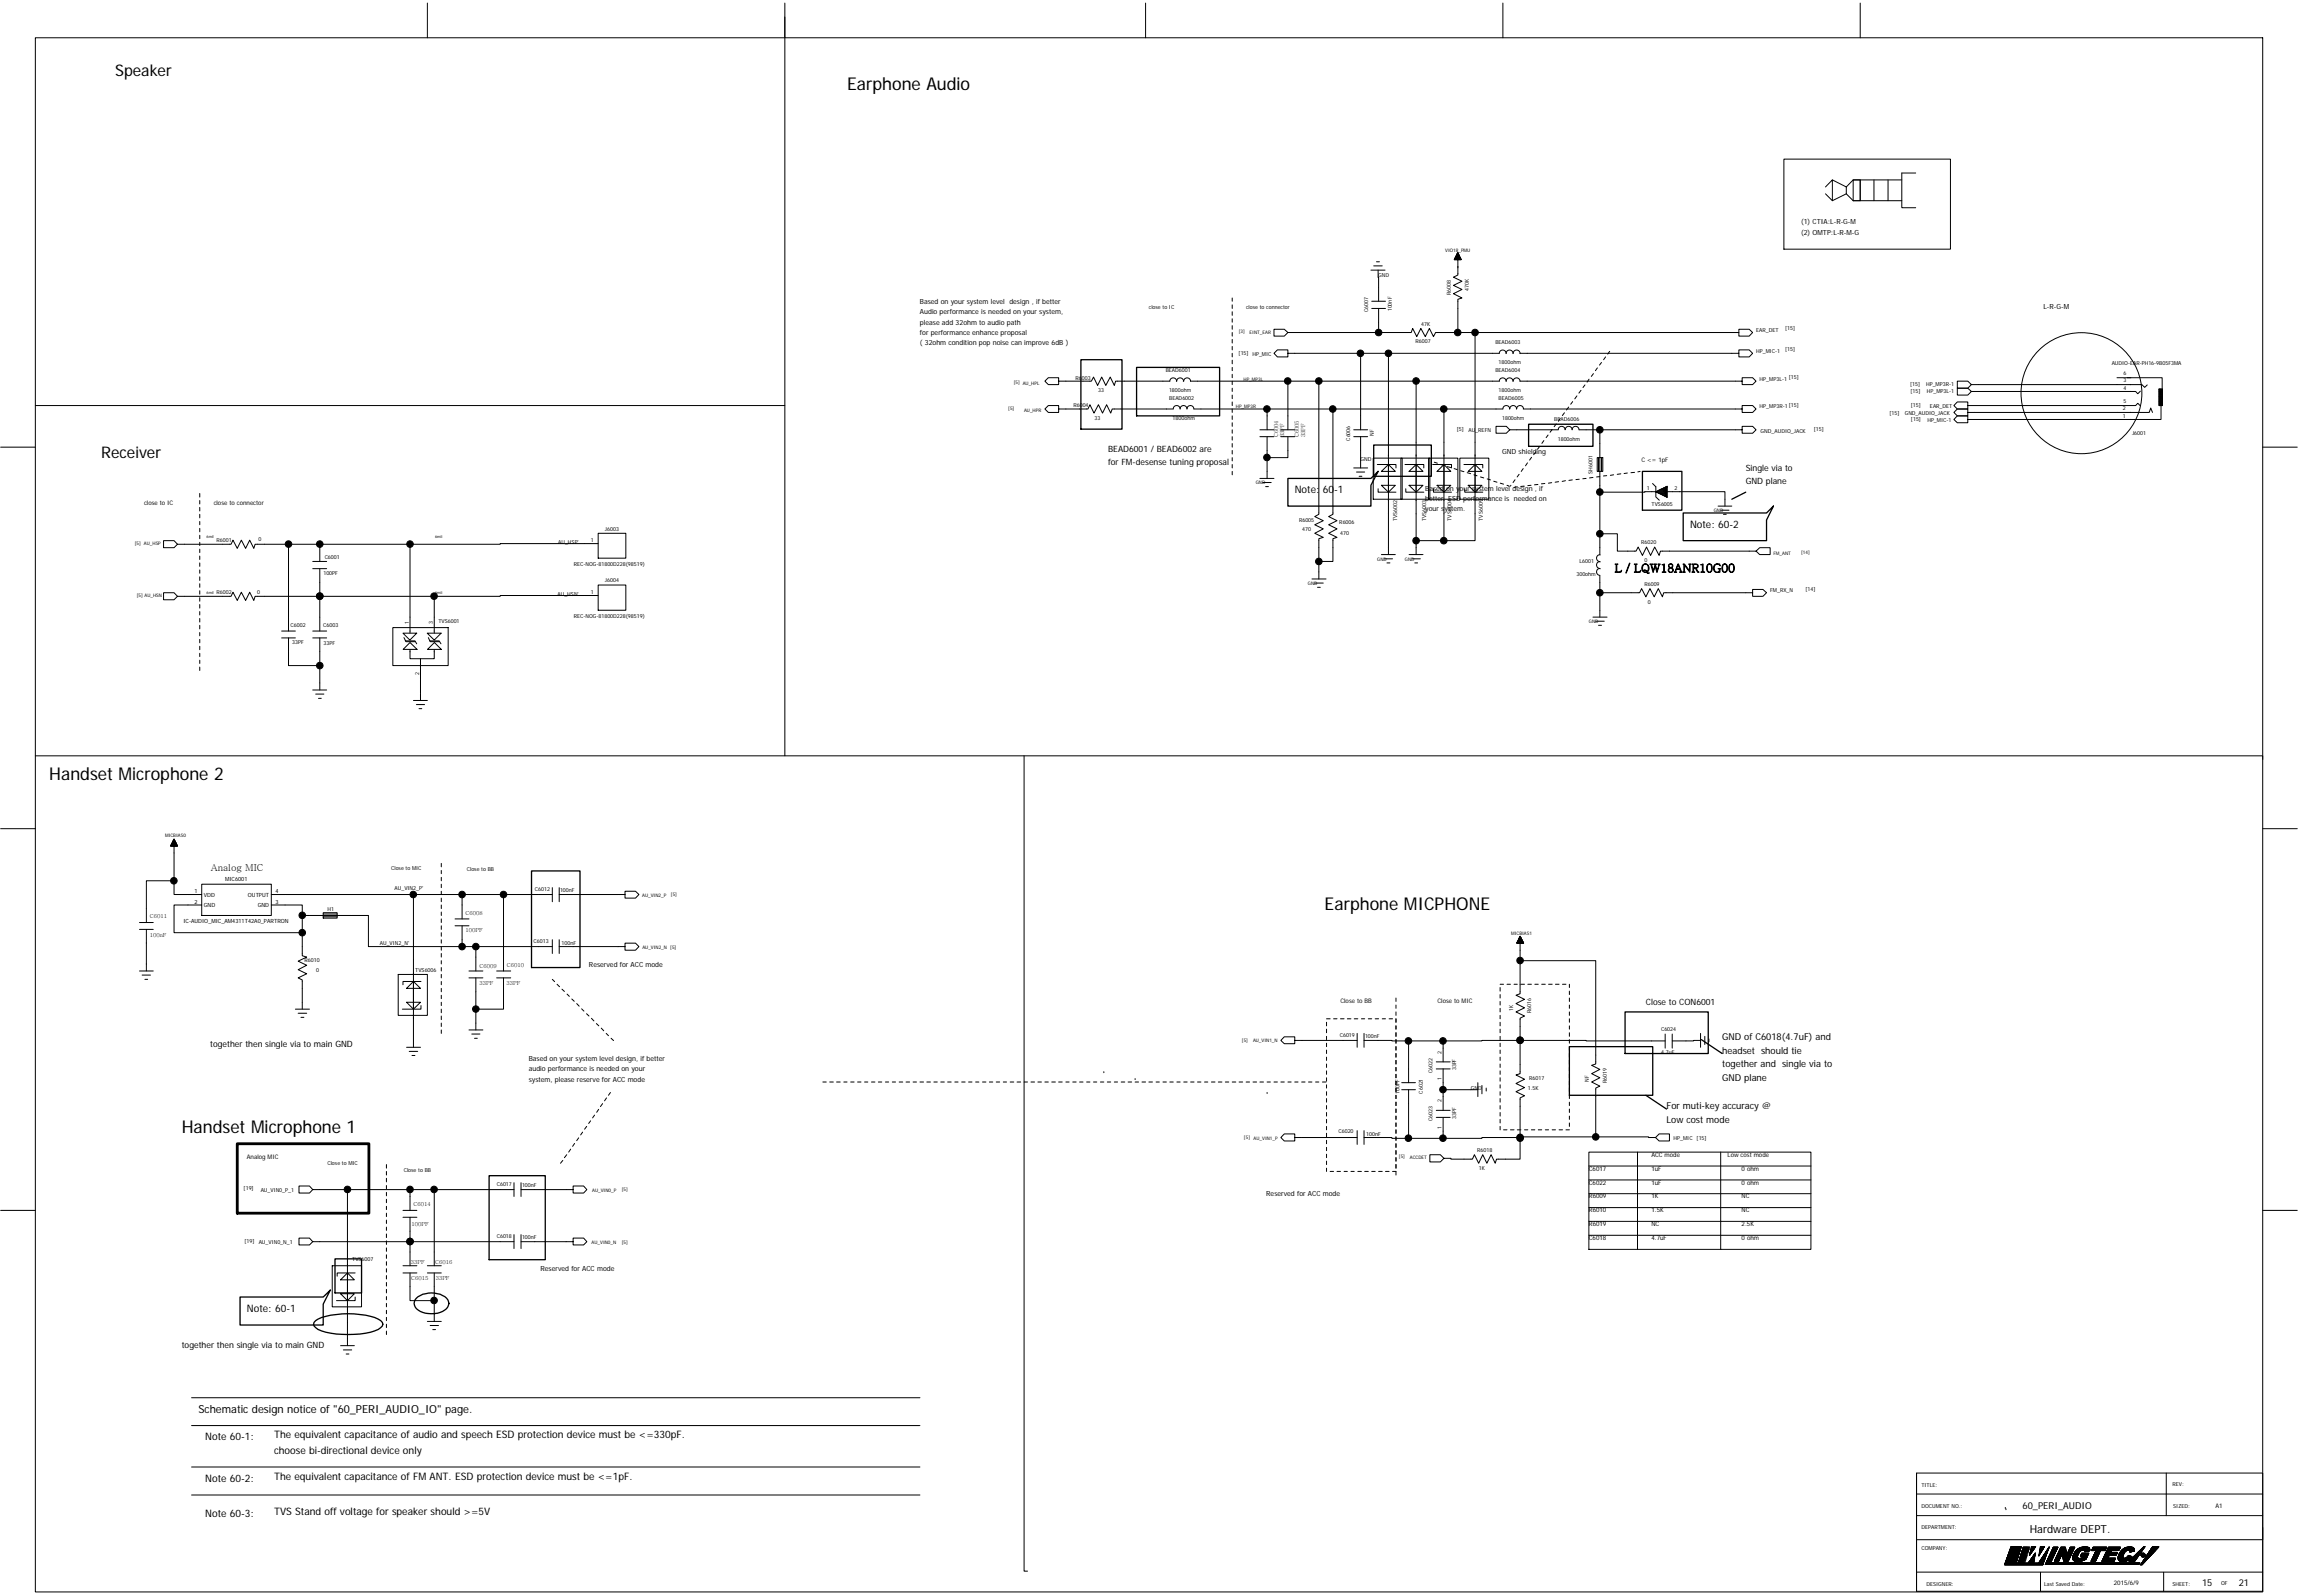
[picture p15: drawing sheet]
<svg xmlns="http://www.w3.org/2000/svg" width="297mm" height="206mm" viewBox="0 0 297 206" stroke-linecap="round" stroke-linejoin="round" font-family="sans-serif">
<defs><g id="words">
<g font-size="2.3">
<text x="109.5" y="11.6">Earphone Audio</text>
<text x="6.4" y="100.8">Handset Microphone 2</text>
<text x="171.2" y="117.6">Earphone MICPHONE</text>
<text x="23.5" y="146.4">Handset Microphone 1</text>
</g>
<g font-size="2.1">
<text x="14.9" y="9.8">Speaker</text>
<text x="13.1" y="59.2">Receiver</text>
</g>
<text font-size="1.5" x="208.7" y="74">L / LQW18ANR10G00</text>
<g font-size="1.4">
<text x="25.7" y="182.7">Schematic design notice of &quot;60_PERI_AUDIO_IO&quot; page.</text>
<text x="262.4" y="198.1">Hardware DEPT.</text>
</g>
<g font-size="1.3">
<text x="167.4" y="63.7">Note: 60-1</text>
<text x="218.5" y="68.2">Note: 60-2</text>
<text x="31.9" y="169.6">Note: 60-1</text>
<text x="35.4" y="185.9">The equivalent capacitance of audio and speech ESD protection device must be &lt;=330pF.</text>
<text x="26.5" y="191.6">Note 60-2:</text>
<text x="26.5" y="186.2">Note 60-1:</text>
<text x="35.4" y="187.9">choose bi-directional device only</text>
<text x="35.4" y="191.3">The equivalent capacitance of FM ANT. ESD protection device must be &lt;=1pF.</text>
<text x="26.5" y="196">Note 60-3:</text>
<text x="35.4" y="195.8">TVS Stand off voltage for speaker should &gt;=5V</text>
</g>
<g font-size="1.2">
<text x="27.2" y="112.6">Analog MIC</text>
<text x="222.6" y="134.4">GND of C6018(4.7uF) and</text>
<text x="222.6" y="136.2">headset should tie</text>
<text x="222.6" y="137.9">together and single via to</text>
<text x="215.4" y="143.4">For muti-key accuracy @</text>
<text x="222.6" y="139.7">GND plane</text>
<text x="215.4" y="145.1">Low cost mode</text>
<text x="261.4" y="195">60_PERI_AUDIO</text>
<text x="284.6" y="205">15</text>
<text x="289.4" y="205.1">21</text>
</g>
<g font-size="1.1">
<text x="143.2" y="58.4">BEAD6001 / BEAD6002 are</text>
<text x="143.2" y="60">for FM-desense tuning proposal</text>
<text x="225.7" y="60.9">Single via to</text>
<text x="225.7" y="62.6">GND plane</text>
<text x="212.7" y="129.9">Close to CON6001</text>
<text x="27.2" y="135.4">together then single via to main GND</text>
<text x="23.5" y="174.3">together then single via to main GND</text>
</g>
<g font-size=".9">
<text x="232.8" y="28.9">(1) CTIA:L-R-G-M</text>
<text x="232.8" y="30.3">(2) OMTP:L-R-M-G</text>
<text x="118.9" y="39.3">Based on your system level design , if better</text>
<text x="118.9" y="40.6">Audio performance is needed on your system,</text>
<text x="118.9" y="42">please add 32ohm to audio path</text>
<text x="264.1" y="39.9">L-R-G-M</text>
<text x="118.9" y="43.3">for performance enhance proposal</text>
<text x="118.9" y="44.6">( 32ohm condition pop noise can improve 6dB )</text>
<text x="194.2" y="58.7">GND shielding</text>
<text x="184.2" y="63.4">Based on your system level design , if</text>
<text x="184.2" y="64.7">better ESD performance is needed on</text>
<text x="184.2" y="66.1">your system.</text>
<text x="76.1" y="125">Reserved for ACC mode</text>
<text x="68.3" y="137.1">Based on your system level design, if better</text>
<text x="68.3" y="138.5">audio performance is needed on your</text>
<text x="68.3" y="139.8">system, please reserve for ACC mode</text>
<text x="163.7" y="154.6">Reserved for ACC mode</text>
<text x="69.9" y="164.3">Reserved for ACC mode</text>
</g>
<g font-size=".8">
<text x="212.2" y="59.8">C &lt;= 1pF</text>
<text x="18.6" y="65.3">close to IC</text>
<text x="27.6" y="65.3">close to connector</text>
<text x="173.3" y="129.6">Close to BB</text>
<text x="185.8" y="129.6">Close to MIC</text>
<text x="31.9" y="149.9">Analog MIC</text>
<text x="213.5" y="149.5">ACC mode</text>
<text x="223.3" y="149.5">Low cost mode</text>
<text x="205.4" y="154.9">R6009</text>
<text x="205.4" y="151.3">C6017</text>
<text x="205.4" y="153.1">C6022</text>
<text x="213.5" y="154.9">1K</text>
<text x="213.5" y="153.1">1uF</text>
<text x="213.5" y="151.3">1uF</text>
<text x="225.1" y="151.3">0 ohm</text>
<text x="225.1" y="153.1">0 ohm</text>
<text x="225.1" y="154.9">NC</text>
<text x="205.4" y="156.7">R6010</text>
<text x="205.4" y="160.3">C6018</text>
<text x="205.4" y="158.5">R6019</text>
<text x="213.5" y="158.5">NC</text>
<text x="213.5" y="156.7">1.5K</text>
<text x="213.5" y="160.3">4.7uF</text>
<text x="225.1" y="160.3">0 ohm</text>
<text x="225.1" y="158.5">2.5K</text>
<text x="225.1" y="156.7">NC</text>
<text x="286.4" y="194.9">A1</text>
<text x="273.2" y="204.9">2015/6/9</text>
</g>
<g font-size=".7">
<text x="178.1" y="35.8">GND</text>
<text x="148.5" y="39.9">close to IC</text>
<text x="161.1" y="39.9">close to connector</text>
<text x="176.9" y="40.4" transform="rotate(-90 176.9 40.4)">C6007</text>
<text x="179.9" y="40.3" transform="rotate(-90 179.9 40.3)">100nF</text>
<text x="187.5" y="38.2" transform="rotate(-90 187.5 38.2)">R6008</text>
<text x="189.9" y="37.6" transform="rotate(-90 189.9 37.6)">470K</text>
<text x="160.1" y="45.9">[15] HP_MIC</text>
<text x="183" y="44.4">R6007</text>
<text x="183.7" y="42.1">47K</text>
<text x="193.3" y="44.5">BEAD6003</text>
<text x="193.7" y="47.1">1800ohm</text>
<text x="227" y="45.6">HP_MIC-1</text>
<text x="227" y="42.9">EAR_DET</text>
<text x="230.8" y="45.4">[15]</text>
<text x="230.8" y="42.7">[15]</text>
<text x="273" y="47.2">AUDIO-EAR-PH16-9B05F3MA</text>
<text x="138.7" y="52.6">R6004</text>
<text x="139" y="49.1">R6003</text>
<text x="142" y="50.7">33</text>
<text x="150.7" y="48.1">BEAD6001</text>
<text x="151.1" y="50.7">1800ohm</text>
<text x="151.1" y="51.7">BEAD6002</text>
<text x="193.3" y="48.1">BEAD6004</text>
<text x="193.7" y="50.7">1800ohm</text>
<text x="193.7" y="51.7">BEAD6005</text>
<text x="227.5" y="49.2">HP_MP3L-1 [15]</text>
<text x="227.5" y="52.8">HP_MP3R-1 [15]</text>
<text x="244.2" y="53.6">[15]</text>
<text x="246.2" y="53.6">GND_AUDIO_JACK</text>
<text x="246.9" y="49.9">[15]</text>
<text x="246.9" y="50.8">[15]</text>
<text x="247" y="52.7">[15]</text>
<text x="249" y="49.9">HP_MP3R-1</text>
<text x="249.1" y="50.8">HP_MP3L-1</text>
<text x="249.5" y="52.7">EAR_DET</text>
<text x="274.4" y="53">2</text>
<text x="274.4" y="54">1</text>
<text x="274.5" y="48.5">6</text>
<text x="274.5" y="49.4">3</text>
<text x="274.5" y="50.3">4</text>
<text x="274.5" y="52.1">5</text>
<text x="141.5" y="54.3">33</text>
<text x="151.6" y="54.3">1800ohm</text>
<text x="165.2" y="56.5" transform="rotate(-90 165.2 56.5)">C6004</text>
<text x="166" y="56.5" transform="rotate(-90 166 56.5)">33PF</text>
<text x="167.9" y="56.5" transform="rotate(-90 167.9 56.5)">C6005</text>
<text x="168.7" y="56.5" transform="rotate(-90 168.7 56.5)">33PF</text>
<text x="174.5" y="57" transform="rotate(-90 174.5 57)">C6006</text>
<text x="175.9" y="59.6">GND</text>
<text x="177.6" y="56.3" transform="rotate(-90 177.6 56.3)">NF</text>
<text x="188.3" y="55.7">[5]</text>
<text x="189.8" y="55.8">AU_REFN</text>
<text x="194.2" y="54.3">1800ohm</text>
<text x="200.9" y="54.4">BEAD6006</text>
<text x="201.4" y="57">1800ohm</text>
<text x="227.6" y="55.9">GND_AUDIO_JACK</text>
<text x="234.4" y="55.7">[15]</text>
<text x="247" y="54.4">[15]</text>
<text x="249.1" y="54.6">HP_MIC-1</text>
<text x="275.6" y="56.2">J6001</text>
<text x="205.8" y="61.2" transform="rotate(-90 205.8 61.2)">SH6001</text>
<text x="212.8" y="63.4">1</text>
<text x="213.5" y="65.4">TVS6005</text>
<text x="216.4" y="63.4">2</text>
<text x="28" y="70.1">R6001</text>
<text x="33.4" y="69.9">0</text>
<text x="72.2" y="70.3">AU_HSP'</text>
<text x="76.4" y="70.1">1</text>
<text x="78.2" y="68.6">J6003</text>
<text x="167.9" y="67.5">R6005</text>
<text x="168.3" y="68.6">470</text>
<text x="173.1" y="67.7">R6006</text>
<text x="173.2" y="69.1">470</text>
<text x="180.6" y="67.4" transform="rotate(-90 180.6 67.4)">TVS6002</text>
<text x="184.4" y="67.4" transform="rotate(-90 184.4 67.4)">TVS6003</text>
<text x="187.6" y="67.3" transform="rotate(-90 187.6 67.3)">TVS6004</text>
<text x="191.7" y="67.3" transform="rotate(-90 191.7 67.3)">TVS6009</text>
<text x="212.1" y="70.4">R6020</text>
<text x="28" y="76.8">R6002</text>
<text x="33.2" y="76.7">0</text>
<text x="41.8" y="74.4">100PF</text>
<text x="42" y="72.2">C6001</text>
<text x="72.1" y="77">AU_HSN'</text>
<text x="74.2" y="73.1">REC-NOG-81800D228(98519)</text>
<text x="76.4" y="76.8">1</text>
<text x="78.2" y="75.3">J6004</text>
<text x="203.8" y="74.4">300ohm</text>
<text x="204.2" y="72.8">L6001</text>
<text x="212.6" y="72.7">0</text>
<text x="212.6" y="75.7">R6009</text>
<text x="228.8" y="76.6">FM_RX_N</text>
<text x="233.4" y="76.4">[14]</text>
<text x="37.6" y="81.1">C6002</text>
<text x="37.8" y="83.3">33PF</text>
<text x="41.8" y="81">C6003</text>
<text x="41.8" y="83.3">33PF</text>
<text x="52.8" y="80.7" transform="rotate(-90 52.8 80.7)">1</text>
<text x="55.9" y="80.7" transform="rotate(-90 55.9 80.7)">3</text>
<text x="56.7" y="80.6">TVS6001</text>
<text x="74.2" y="79.8">REC-NOG-81800D228(98519)</text>
<text x="213" y="78.1">0</text>
<text x="54.2" y="87.3" transform="rotate(-90 54.2 87.3)">2</text>
<text x="29.1" y="113.9">MIC6001</text>
<text x="50.6" y="112.5">Close to MIC</text>
<text x="60.3" y="112.6">Close to BB</text>
<text x="19.4" y="118.7">C6011</text>
<text x="23.7" y="119.2">IC-AUDIO_MIC_AM4311T42A0_PARTRON</text>
<text x="25.1" y="115.5">1</text>
<text x="25.1" y="116.8">2</text>
<text x="26.3" y="115.9">VDD</text>
<text x="26.3" y="117.3">GND</text>
<text x="32" y="115.9">OUTPUT</text>
<text x="33.3" y="117.3">GND</text>
<text x="35.6" y="115.5">4</text>
<text x="35.6" y="116.8">3</text>
<text x="42.3" y="117.8">H1</text>
<text x="51" y="115">AU_VIN2_P'</text>
<text x="60.2" y="118.3">C6008</text>
<text x="69.1" y="115.2">C6012</text>
<text x="72.4" y="115.3">100nF</text>
<text x="19.4" y="121.1">100nF</text>
<text x="39.4" y="124.4">R6010</text>
<text x="40.9" y="125.7">0</text>
<text x="49.1" y="122.2">AU_VIN2_N'</text>
<text x="53.7" y="125.6">TVS6006</text>
<text x="60.2" y="120.5">100PF</text>
<text x="62" y="125.1">C6009</text>
<text x="65.5" y="125">C6010</text>
<text x="69" y="121.8">C6013</text>
<text x="72.6" y="122.1">100nF</text>
<text x="62" y="127.4">33PF</text>
<text x="65.5" y="127.3">33PF</text>
<text x="195.6" y="130.7" transform="rotate(-90 195.6 130.7)">1K</text>
<text x="197.9" y="131" transform="rotate(-90 197.9 131)">R6016</text>
<text x="173.2" y="134">C6019</text>
<text x="176.4" y="134.1">100nF</text>
<text x="186.3" y="136.2" transform="rotate(-90 186.3 136.2)">2</text>
<text x="214.7" y="133.2">C6024</text>
<text x="214.7" y="136.3">4.7uF</text>
<text x="180.9" y="141.4" transform="rotate(-90 180.9 141.4)">100PF</text>
<text x="183.9" y="141.4" transform="rotate(-90 183.9 141.4)">C6021</text>
<text x="185.2" y="138.7" transform="rotate(-90 185.2 138.7)">C6022</text>
<text x="186.3" y="142.5" transform="rotate(-90 186.3 142.5)">2</text>
<text x="186.3" y="139.6" transform="rotate(-90 186.3 139.6)">1</text>
<text x="188.2" y="138.4" transform="rotate(-90 188.2 138.4)">33PF</text>
<text x="190.1" y="140.9">GND</text>
<text x="197.5" y="140.9">1.5K</text>
<text x="197.7" y="139.6">R6017</text>
<text x="205.4" y="139.8" transform="rotate(-90 205.4 139.8)">NF</text>
<text x="207.7" y="140.1" transform="rotate(-90 207.7 140.1)">R6019</text>
<text x="173" y="146.5">C6020</text>
<text x="176.6" y="146.8">100nF</text>
<text x="185.2" y="145" transform="rotate(-90 185.2 145)">C6023</text>
<text x="186.3" y="145.9" transform="rotate(-90 186.3 145.9)">1</text>
<text x="188.2" y="144.7" transform="rotate(-90 188.2 144.7)">33PF</text>
<text x="190.9" y="148.9">R6018</text>
<text x="216.3" y="147.4">HP_MIC</text>
<text x="219.3" y="147.3">[15]</text>
<text x="31.5" y="153.8">[19]</text>
<text x="33.7" y="154">AU_VIN0_P_1</text>
<text x="42.3" y="150.6">Close to MIC</text>
<text x="52.2" y="151.5">Close to BB</text>
<text x="53.4" y="155.9">C6014</text>
<text x="64.2" y="153.3">C6017</text>
<text x="67.5" y="153.4">100nF</text>
<text x="191.2" y="151.2">1K</text>
<text x="31.6" y="160.7">[19]</text>
<text x="33.4" y="160.8">AU_VIN0_N_1</text>
<text x="53.2" y="158.4">100PF</text>
<text x="64.2" y="160">C6018</text>
<text x="67.5" y="160.1">100nF</text>
<text x="45.5" y="163">TVS6007</text>
<text x="53.1" y="163.3">33PF</text>
<text x="53.1" y="165.4">C6015</text>
<text x="56.3" y="163.3">C6016</text>
<text x="56.3" y="165.4">33PF</text>
<text x="248.4" y="194.9">DOCUMENT NO.:</text>
<text x="248.4" y="192.2">TITLE:</text>
<text x="248.4" y="197.6">DEPARTMENT:</text>
<text x="280.8" y="192.1">REV:</text>
<text x="280.9" y="194.9">SIZED:</text>
<text x="248.4" y="200.3">COMPANY:</text>
<text x="249" y="204.9">DESIGNER:</text>
<text x="264.2" y="204.9">Last Saved Date:</text>
<text x="280.8" y="204.9">SHEET:</text>
<text x="287.1" y="204.9">OF</text>
</g>
<g font-size=".6">
<text x="186.8" y="32.6">VIO18_PMU</text>
<text x="160.1" y="43.1">[3]</text>
<text x="161.5" y="43.2">EINT_EAR</text>
<text x="130.3" y="53">[5]</text>
<text x="131" y="49.6">[5] AU_HPL</text>
<text x="132.4" y="53.2">AU_HPR</text>
<text x="159.7" y="52.7">HP_MP3R</text>
<text x="160.7" y="49.2">HP_MP3L</text>
<text x="162.3" y="62.6">GND</text>
<text x="17.4" y="70.4">[5] AU_HSP</text>
<text x="221.5" y="66.2">GND</text>
<text x="229.2" y="71.8">FM_ANT</text>
<text x="232.8" y="71.6">[14]</text>
<text x="17.7" y="77.2">[5] AU_HSN</text>
<text x="169.1" y="75.6">GND</text>
<text x="178" y="72.5">GND</text>
<text x="181.6" y="72.5">GND</text>
<text x="205.4" y="80.6">GND</text>
<text x="21.3" y="108.2">MICBIAS0</text>
<text x="83" y="115.9">AU_VIN2_P</text>
<text x="86.7" y="115.8">[5]</text>
<text x="83" y="122.7">AU_VIN2_N [5]</text>
<text x="195.3" y="120.8">MICBIAS1</text>
<text x="160.5" y="134.7">[5]</text>
<text x="162" y="134.7">AU_VIN1_N</text>
<text x="160.8" y="147.2">[5]</text>
<text x="162" y="147.3">AU_VIN1_P</text>
<text x="180.8" y="149.7">[5]</text>
<text x="182.2" y="149.8">ACCDET</text>
<text x="76.6" y="154">AU_VIN0_P</text>
<text x="80.4" y="153.9">[5]</text>
<text x="76.5" y="160.9">AU_VIN0_N</text>
<text x="80.4" y="160.8">[5]</text>
</g>
<g font-size=".5">
<text x="26.7" y="69.6">6mil</text>
<text x="56.2" y="69.6">6mil</text>
<text x="26.7" y="76.7">6mil</text>
<text x="56.2" y="76.7">6mil</text>
</g>
</g></defs>
<g fill="none" stroke="#000" stroke-width=".13">
<path d="M4.6 4.9h287.9v200.9h-287.9zM55.2 .4v4.5M101.4 .4v97.3M148.1 .4v4.5M194.3 .4v4.5M240.4 .4v4.5M159.3 38.5v.4M159.3 39.4v.5M177.2 34.9h1.8M177.3 39.9h1.8M177.3 38.9h1.8M177.6 34.4h1.1"/>
<path d="M177.9 33.8h.4M178.1 34.9l.1 4M178.2 39.9v3.1h-11.7l-.5 .4h-1.3v-.8h1.3l.5 .4M188 33.5l.9 .1h-.9M188.1 33.6v-.2h.7v.2M188.1 33.4h.7M188.1 33.6v-.3h.6v.3M188.1 33.2v.4M188.1 33.3h.6M188.1 33.3h.6v.3M188.2 33.2h.5v.4M188.2 33.1h.5"/>
<path d="M188.3 33.6v-.6h.3v.6M188.3 32.9v.7M188.3 32.9h.3M188.3 33.6v-.8h.2v.8M188.3 32.9h.2v.7M188.4 32.7v.9M188.4 32.7h.1M188.4 34.5v1.1l-.5 .2 1.1 .6-1.1 .5 1.1 .5-1.1 .6 1.1 .5-.6 .2v4.3M188.4 32.7l.5 .9h-.9l.4-.9v1.8M188.4 34.5h.1M188.5 32.8v.8M188.5 32.8h-.1v.8"/>
<path d="M188.6 33.1h-.4v.5M188.8 33.5h-.8v.1M188.8 33.5l-.8 .1M230.6 20.6h21.5v11.6h-21.5zM236 24.2l.9-.9v2.6l1.8-.8M236 25.1l.9 .8M236.9 23.3l1.8 .9M238.7 24.2v.9M238.7 25.1l.8 .8M239.5 23.3h1v2.6h-1zM239.5 25.9h6.3M240.5 23.3v2.6"/>
<path d="M242.2 23.3v2.6M244 23.3v2.6M245.8 23.3h-6.3l-.8 .9M247.6 22.4h-1.8v4.5h1.8M.1 57.8h4.5M4.6 52.4h96.8M136.8 49.3v-.5h-1.3l-.4 .5 .4 .4h1.3v-.4h4.3l.2-.6 .6 1.1 .5-1.1 .5 1.1 .6-1.1 .5 1.1 .2-.5h7a.42 .42 0 0 1 .4-.5 .42 .42 0 0 1 .5 .5M151.7 52.9h-7.9l-.2 .5-.6-1.1-.5 1.1-.5-1.1-.6 1.1-.5-1.1-.3 .6h-3.8v.4h-1.3l-.4-.4 .4-.5h1.3v.5M151.7 52.8a.43 .43 0 0 1 .4-.4 .43 .43 0 0 1 .4 .5M152.1 49.3a.42 .42 0 0 1 .4-.5 .42 .42 0 0 1 .4 .5M152.5 52.8a.43 .43 0 0 1 .5-.4 .43 .43 0 0 1 .4 .5M153.4 52.8a.43 .43 0 0 1 .5-.4 .43 .43 0 0 1 .4 .5"/>
<path d="M159.3 40.3v.5M159.3 41.2v.4M159.3 42.1v.5M159.3 43v.4M159.3 43.9v.4M159.3 44.8v.4M159.3 45.7v.4M159.3 46.6v.4M159.3 47.5v.4M159.3 48.4v.4M159.3 49.3v.4M159.3 50.2v.4"/>
<path d="M159.3 51.1v.4M159.3 52v.4M159.3 52.9v.4M159.3 53.8v.4M159.3 54.6v.5M159.3 55.6v.4M159.3 56.4v.5M159.3 57.3v.5M159.3 58.2v.5M159.3 59.2v.4M162.9 56.4h1.8M162.9 55.6h1.8"/>
<path d="M163.8 56.4v2.8M163.8 52.9h-9.5M165.6 56.4h1.8M165.6 55.6h1.8M166.5 45.7v.4h-1.4l-.4-.4 .4-.5h1.4v.5h9.4v9.9M166.5 56.4v2.8h-2.7v2.6M166.5 49.3h-12.6a.43 .43 0 0 0-.4-.5 .43 .43 0 0 0-.5 .5M170.5 49.3h-4v6.3M172.3 52.9h-8.5v2.7M175 56.4h1.8M175 55.6h1.8M175.9 56.4v4.1"/>
<path d="M175.9 45.7h3.6M177.5 59.2h3.7v5.3h-3.7zM178.2 43h4.2l.2-.5 .5 1 .6-1 .5 1 .6-1 .5 1 .3-.5h5.1v26.9h-4.1v-17h7.7M181.1 59.2h3.7v5.3h-3.7zM183 49.3h-12.5v17.2l-.6 .3 1.1 .5-1.1 .5 1.1 .6-1.1 .5 1.1 .6-.5 .1v3h1.8v-3l.5-.1-1.1-.6 1.1-.5-1.1-.6 1.1-.5-1.1-.5 .6-.3v-13.6h14.3M184.7 59.2h3.7v5.3h-3.7zM185.4 59.7l.4 .2M188.7 59.2h3.7v5.3h-3.7zM190.7 43h34.1v-.4h1.3l.4 .4-.4 .4h-1.3v-.4M194.3 52.8a.42 .42 0 0 1 .4-.4 .42 .42 0 0 1 .4 .5M194.7 45.7a.43 .43 0 0 0-.4-.5 .43 .43 0 0 0-.5 .5h-14.3v26M194.7 49.3a.43 .43 0 0 0-.5-.5 .43 .43 0 0 0-.4 .5h-10.8v20.6"/>
<path d="M194.7 45.7a.43 .43 0 0 1 .4-.5 .43 .43 0 0 1 .5 .5M194.7 49.3a.43 .43 0 0 1 .4-.5 .43 .43 0 0 1 .5 .5M195.2 52.8a.42 .42 0 0 1 .4-.4 .42 .42 0 0 1 .4 .5M195.6 45.7a.43 .43 0 0 1 .5-.5 .43 .43 0 0 1 .4 .5M195.6 49.3a.43 .43 0 0 1 .4-.5 .43 .43 0 0 1 .5 .5h28.7v-.5h1.3l.5 .5-.5 .4h-1.3v-.4M196 52.8a.42 .42 0 0 1 .5-.4 .42 .42 0 0 1 .4 .5M196.5 45.7h28.3v-.5h1.3l.4 .5-.4 .4h-1.3v-.4M197 52.9h28.2v-.5h1.3l.5 .5-.5 .4h-1.3v-.4M197.4 59.8l-.2 .4M198 59.1l-.3 .4M198.5 58.4l-.3 .4M199 57.7l-.2 .4"/>
<path d="M199.6 57l-.3 .3M200.1 56.2l-.2 .4M200.6 55.5l-.2 .4M201.2 54.8l-.3 .4M201.4 55.5a.43 .43 0 0 1 .5-.4 .43 .43 0 0 1 .4 .5M201.4 55.6h-6.2l-.5-.5h-1.3v.9h1.3l.5-.4M201.7 54.1l-.3 .4M202.2 53.4l-.3 .3M202.3 55.5a.43 .43 0 0 1 .5-.4 .43 .43 0 0 1 .4 .5M202.8 52.6l-.3 .4M203.2 55.5a.43 .43 0 0 1 .5-.4 .43 .43 0 0 1 .4 .5M203.3 51.9l-.3 .4"/>
<path d="M203.8 51.2l-.2 .4M204.1 55.6h2.7M204.4 50.5l-.3 .3M204.9 49.8l-.3 .3M205.4 49l-.3 .4M206 48.3l-.3 .4M206.5 59.2h.7v1.7h-.7zM206.5 47.6l-.3 .3M206.6 59.2v1.7M206.8 59.2h.1M207 59.2v1.7M207 46.9l-.2 .3"/>
<path d="M207.5 46.1l-.2 .4M208.1 45.4l-.3 .4M225.2 55.6v.4h1.3l.5-.4-.5-.5h-1.3v.5h-18.4v16.1M254.4 52.4v-.4h-1.4l-.4 .4 .4 .5h1.4v-.5h21.7l.2-.3 .4 .4M273.6 48.8h1.8M275 48.8h4.5v1.8M275.3 49.7h1.6l.3 .4 .4-.3M275.4 53.3h2.4l.2-.6 .2 .6M275.4 53.3h-21v.5h-1.4l-.4-.5 .4-.4h1.4v.4M275.4 50.6h-20.6l-.4-.4h-1.4v.9h1.4l.4-.5M275.4 49.7h-20.6l-.4-.4h-1.4v.9h1.4l.4-.5M275.4 54.2h-21v-.4h-1.4l-.4 .4 .4 .4h1.4v-.4"/>
<path d="M276.7 50.6l-.4 .3-.2-.3h-.8M279.1 50.3h.4v2.1h-.4zM279.1 52.4h.4M279.1 52.3h.4M279.1 52.2h.4M279.1 52.1h.4M279.1 52h.4M279.1 51.9h.4M279.1 51.8h.4M279.1 51.7h.4M279.1 51.6h.4M279.1 51.5h.4"/>
<path d="M279.1 51.4h.4M279.1 51.3h.4M279.1 51.2h.4M279.1 51.1h.4M279.1 51h.4M279.1 50.9h.4M279.1 50.8h.4M279.1 50.7h.4M279.1 50.6h.4M279.1 50.5h.4M279.1 50.4h.4M279.1 50.3h.4"/>
<path d="M279.1 50.3v2.1M279.2 50.3v2.1M279.3 50.3v2.1M279.3 52v2.2h-4M279.4 50.3v2.1M279.5 50.3v2.1M292.5 57.8h4.4M22.9 70.4l-.4 .4h-1.4v-.9h1.4l.4 .5h7l.2-.6 .6 1.1 .5-1.1 .5 1.1 .6-1.1 .5 1.1 .2-.5h4.3M22.9 77.1l-.4 .4h-1.4v-.9h1.4l.4 .5h7l.2-.5 .6 1 .5-1 .5 1 .6-1 .5 1 .2-.5h8.3M25.8 63.8v.5M25.8 64.7v.4M25.8 65.6v.5"/>
<path d="M25.8 66.5v.4M25.8 67.4v.4M25.8 68.3v.4M25.8 69.2v.4M25.8 70.1v.4M25.8 71v.4M25.8 71.9v.4M25.8 72.8v.4M25.8 73.7v.4M25.8 74.6v.4M25.8 75.5v.4M25.8 76.4v.4"/>
<path d="M25.8 77.3v.4M25.8 78.1v.5M25.8 79.1v.4M25.8 79.9v.5M40.4 72.6h1.8M40.4 73.5h1.8M41.3 73.5v3.6M41.3 70.4h11.7v11.4M41.3 77.1v4.5M41.3 70.4v2.2M41.3 70.4h-4v11.2M41.3 77.1h14.8v4.7"/>
<path d="M77.3 70.3l-24.3 .1M77.3 77l-21.2 .1M77.3 68.9h3.6v3.3h-3.6zM77.3 75.6h3.6v3.3h-3.6zM159.3 60v.5M159.3 60.9v.5M162.9 61.8h1.8M163.2 62.4h1.1M163.6 62.9h.4M169.6 74.8h1.8M169.9 75.4h1.1M170.3 75.9h.4"/>
<path d="M170.5 72.6v2.2M175 60.5h1.8M175.3 61h1.1M175.7 61.6h.3M178 60h2.4v.5M178.1 63.2v.4h2.3M178.6 62.7h1.8l-.9 .9zM178.6 60.9l.9-.9 .9 .9zM178.6 71.7h1.8M178.9 72.2h1.1M179.3 72.8h.4M181.6 60h2.4v.5"/>
<path d="M181.7 63.2v.4h2.3M182.1 62.7h1.8l-.9 .9zM182.1 60.9l.9-.9 .9 .9zM182.1 71.7h1.8M182.5 72.2h1.1M182.9 72.8h.3M185.2 60h2.4v.5M185.3 63.2v.4h2.3M185.8 62.7h1.7l-.9 .9zM186.2 60l.5 .2M186.6 60l.9 .9h-1.7zM186.6 69.9h-3.6v1.8"/>
<path d="M187.1 60.3l.4 .1M188 60.6l.4 .1M188.8 60.8l.4 .2M189.2 60h2.5v.5M189.3 63.2v.4h2.4M189.7 61.1l.4 .1M189.8 62.7h1.8l-.9 .9zM190.5 61.4l.4 .1M190.7 60l.9 .9h-1.8zM191.4 61.7l.4 .1M192.2 61.9l.5 .1M193.1 62.2l.4 .1"/>
<path d="M193.9 62.5l.4 .1M194.8 62.7l.3 .1M195.3 62.7l-.1 .1M195.8 62l-.2 .4M196.1 62.9l-.4 .1M196.4 61.3l-.3 .4M196.9 60.6l-.3 .3M197 62.8l-.4 .1M197.9 62.7l-.4 .1M198.8 62.6l-.5 .1M199.7 62.5h-.5M200.6 62.4l-.5 .1"/>
<path d="M201.5 62.3h-.5M202.4 62.1l-.5 .1M203.2 62l-.4 .1M204.1 61.9l-.4 .1M205 61.8l-.4 .1M205.9 79.8h1.8M205.9 61.7l-.4 .1M206.8 74.4v5.4M206.8 76.6h5.1l.3-.5 .5 1 .6-1 .5 1 .6-1 .5 1 .1-.5h11.5v.5h1.4l.4-.5-.4-.4h-1.4v.4M206.8 69h2.3v2.2h2.4l.2-.5 .6 1.1 .5-1.1 .6 1.1 .5-1.1 .6 1.1 .1-.6h12.4l.5-.4h1.3v.9h-1.3l-.5-.5M206.8 61.6l-.4 .1M206.8 73.5a.45 .45 0 0 0-.4 .4 .45 .45 0 0 0 .4 .5"/>
<path d="M206.8 72.6a.45 .45 0 0 0-.4 .4 .45 .45 0 0 0 .4 .5M206.8 71.7a.45 .45 0 0 0-.4 .5 .45 .45 0 0 0 .4 .4M207.7 61.5h-.4M208.6 61.4h-.4M209.5 61.2l-.5 .1M210.4 61.1l-.5 .1M211.3 61.1h-.5M212 60.9l-.3 .1M213.6 62.5l.4 .4v1.3l.5 .5M214 63.6h.1M214 63.6h-7.2M214 63.6l1.5-.7v1.4z"/>
<path d="M214.1 63.6h1.4M214.2 63.5v.1M214.2 63.5h1.3M214.3 63.4v.3M214.3 63.7h1.2M214.4 63.4v.4M214.5 63.4h1M214.5 63.3v.5M214.6 63.9h.9M214.7 63.2v.7M214.7 63.2h.8M214.8 63.2v.7"/>
<path d="M214.9 64h.6M214.9 63.1v.9M215 63.1h.5M215.1 63v1.1M215.1 64.1h.4M215.2 63v1.1M215.2 63h.3M215.3 62.9v1.3M215.4 64.2h.1M215.4 62.9v1.4M215.5 62.9h.1M215.5 63.6h7.5v1.8"/>
<path d="M222.1 65.4h1.8M222.4 65.9h1.1M222.8 66.5h.3M4.6 97.7h287.9v.5M25.8 80.8v.5M25.8 81.8v.4M25.8 82.6v.5M25.8 83.5v.5M25.8 84.4v.5M25.8 85.3v.5M25.8 86.2v.5M36.4 82.5h1.8"/>
<path d="M36.4 81.6h1.8M37.3 82.5v3.5h4v-3.5M40.4 89.2h1.8M40.4 82.5h1.8M40.4 81.6h1.8M40.8 89.7h1.1M41.2 90.3h.3M41.3 86v3.2M50.8 81.1h7.1v4.9h-7.1zM52.1 81.8h1.8l-.9 .9zM52.1 83.9l.9-.8 .9 .8zM52.2 82.4l.2 .4h1.2l.3 .4"/>
<path d="M52.4 82.8l.1 .1h1.1M53 83.9v1.2h3.1v-1.2M53.4 90.5h1.8M53.8 91.1h1.1M54.2 91.6h.3M54.4 85.1v5.4M55.2 81.8h1.8l-.9 .9zM55.3 83.9l.9-.8 .8 .8zM55.4 82.4l.2 .4h1.2l.2 .4M55.5 82.8l.1 .1h1.2M132.4 97.7v105.4h.4M206.3 80.3h1.1"/>
<path d="M206.6 80.8h.4M.1 107.1h4.5M18 119.2h1.8M22.1 109.3h.8M22.1 109.1v.3M22.2 109.1h.7M22.2 109.1h.6M22.2 109h.6v.4M22.2 109.4v-.4h.6v.4M22.3 108.9h.4v.5M22.3 108.9h.4M22.3 108.8v.6"/>
<path d="M22.3 108.8h.4M22.4 108.8h.2M22.4 108.7h.2M22.4 108.6v.8M22.4 108.7h.2v.7M22.4 108.6h.2v.8M22.5 108.6v.8M22.5 108.5l.4 .9h-.8l.4-.9v5.3M22.5 108.5h.1M22.5 108.5v.9M22.6 108.7h-.2v.7M22.6 108.7v.7"/>
<path d="M22.8 109.1h-.6v.3M22.8 109.1v.3M22.9 109.2v.2M22.9 109.2h-.8v.2M22.9 109.3h-.8M26.1 117h-3.6v3.6h16.6M26.1 115.6h-3.6v-1.8h-3.6v5.4M26.1 114.3h9v4h-9zM35.1 117h4v3.6M35.1 115.6h24.6M39.1 118.3h8.5v4.1h12.1M41.8 118h1.8v.7h-1.8z"/>
<path d="M41.8 118.3h.1M41.8 118.5h1.8M41.8 118.1h1.8M53.4 115.6v19.8M57 111.6v.4M57 112.5v.4M57 113.4v.4M57 114.3v.4M57 115.2v.4M57 116.1v.5M57 117v.4M57 117.9v.4"/>
<path d="M57 118.8v.4M57 119.7v.4M58.8 118.8h1.8M58.8 119.7h1.8M59.7 119.7v2.7M65.1 115.6v9.9M65.1 115.6h6.3M65.1 115.6h-5.4v3.2M71.4 114.7v1.9M72.3 115.6h8.5v-.4h1.3l.5 .4-.5 .5h-1.3v-.5M72.3 114.7v1.9M292.5 107.1h4.4"/>
<path d="M18 125.5h1.8M18 120.1h1.8M18.4 126h1M18.7 126.6h.4M18.9 120.1v5.4M38.2 130.4h1.8M38.5 131h1.1M38.9 131.5h.4M39.1 120.6v2.9l.5 .2-1.1 .5 1.1 .6-1.1 .5 1.1 .6-1.1 .5 .6 .3v3.7M51.5 126h3.7v5.2h-3.7zM52.6 135.4h1.8M52.6 129.6h1.8l-1 .8z"/>
<path d="M52.9 135.9h1.1M53.3 136.4h.3M53.4 126.9l1 .9h-1.8zM54.4 126.9h-2.3v.4M54.4 130v.4h-2.4M57 120.6v.4M57 121.5v.4M57 122.4v.4M57 123.2v.5M57 124.2v.4M57 125.1v.4M57 126v.4"/>
<path d="M57 126.9v.4M57 127.8v.4M57 128.6v.5M57 129.6v.4M57 130.4v.5M57 131.3v.5M57 132.2v.5M57 133.1v.5M59.7 122.4h11.7M60.6 133.1h1.8M60.6 126.4h1.8M60.6 125.5h1.8"/>
<path d="M61 133.7h1M61.3 134.2h.4M61.5 122.4v3.1M61.5 126.4v6.7M64.2 126.4h1.8M64.2 125.5h1.8M65.1 126.4v4h-3.6M71.4 121.5v1.7M71.4 126.6l.3 .3M72 127.2l.3 .3M72.3 122.4h8.5v-.5h1.3l.5 .5-.5 .4h-1.3v-.4M72.3 121.5v1.7"/>
<path d="M72.6 127.9l.4 .3M73.3 128.5l.3 .3M73.9 129.1l.3 .3M74.5 129.7l.4 .4M75.2 130.4l.3 .3M75.8 131l.3 .3M76.5 131.6l.3 .4M77.1 132.3l.3 .3M77.7 132.9l.3 .3M78.4 133.6l.3 .3M79 134.2l.3 .3M106.4 139.9h.4"/>
<path d="M107.2 139.9h.5M108.1 139.9h.5M109.1 139.9h.4M110 139.9h.4M110.8 139.9h.5M111.8 139.9h.4M112.6 139.9h.5M113.5 139.9h.5M114.4 139.9h.5M115.3 139.9h.5M116.2 139.9h.5M117.1 139.9h.5"/>
<path d="M118 139.9h.5M118.9 139.9h.5M119.8 139.9h.5M120.7 139.9h.5M121.6 139.9h.5M122.5 139.9h.5M123.4 139.9h.4M124.3 139.9h.5M125.2 139.9h.4M126.1 139.9h.4M127 139.9h.4M127.9 139.9h.4"/>
<path d="M128.8 139.9h.4M129.7 139.9h.4M130.6 139.9h.4M131.5 139.9h.4M132.4 139.9h.4M133.3 139.9h.4M134.2 139.9h.4M135.1 139.9h.4M136 139.9h.4M136.8 139.9h.5M137.8 139.9h.4M138.7 139.9h.4"/>
<path d="M139.5 139.9h.5M140.5 139.9h.4M141.3 139.9h.5M142.2 139.9h.5M142.7 138.5h.1M143.1 139.9h.5M144 139.9h.5M144.9 139.9h.5M145.8 139.9h.5M146.7 139.9h.5M146.7 139.4h.1M147.6 139.9h.5"/>
<path d="M148.5 139.9h.5M149.4 139.9h.5M150.3 139.9h.5M151.2 139.9h.5M152.1 139.9h.4M153 139.9h.5M153.9 139.9h.4M154.8 139.9h.4M155.7 139.9h.4M156.6 139.9h.5M157.5 139.9h.4M158.4 139.9h.4"/>
<path d="M159.3 139.9h.4M160.2 139.9h.4M161.1 139.9h.4M162 139.9h.4M162.9 139.9h.4M163.8 139.9h.4M164.7 139.9h.4M165.6 139.9h.4M166.5 139.9h.4M167.4 139.9h.4M168.3 139.9h.4M169.1 139.9h.5"/>
<path d="M170 139.9h.5M170.9 139.9h.5M171.5 132.1v.5M171.5 133v.5M171.5 134v.4M171.5 134.8v.5M171.5 135.7v.5M171.5 136.6v.5M171.5 137.5v.5M171.5 138.4v.5M171.5 139.3v.5M171.5 131.7h.4"/>
<path d="M172.4 131.7h.4M173.3 131.7h.4M174.2 131.7h.4M175 131.7h.5M175.4 134.5h-8v.4h-1.4l-.4-.4 .4-.5h1.4v.5M175.4 133.6v1.8M176 131.7h.4M176.3 133.6v1.8M176.3 134.5h5.8M176.9 131.7h.4M177.8 131.7h.4M178.7 131.7h.4"/>
<path d="M179.6 131.7h.4M180.4 129v.4M180.4 129.9v.4M180.4 130.8v.4M180.4 131.7v.4M180.4 132.6v.4M180.4 133.5v.5M180.4 134.4v.4M180.4 135.3v.4M180.4 136.2v.4M180.4 137.1v.4M180.4 138v.4"/>
<path d="M180.4 138.9v.4M180.4 139.8v.4M181.2 139.9h1.8M185.6 138.2h1.8M185.6 137.3h1.8M186.5 134.5v2.8M186.5 134.5h-4.4v5.4M186.5 138.2v5.3M191 139.9v1.8M193.9 127.6v.5M193.9 128.6v.4M193.9 129.4v.5"/>
<path d="M193.9 130.3v.5M193.9 131.2v.5M193.9 132.1v.5M193.9 133v.5M193.9 134v.4M193.9 134.8v.5M193.9 135.7v.5M193.9 136.6v.5M193.9 137.5v.5M193.9 138.4v.5M193.9 139.3v.5M193.9 127.2h.4"/>
<path d="M194.8 127.2h.4M195.7 127.2h.4M196.1 121.8l.8 .1M196.1 121.8h.8M196.1 121.7v.2M196.2 121.7h.6l.1 .2M196.2 121.9v-.2h.6v.2M196.2 121.6v.3M196.2 121.6h.6v.3M196.2 121.6h.6M196.3 121.4v.5M196.3 121.5h.4"/>
<path d="M196.3 121.3v.6M196.3 121.4h.4M196.3 121.4h.4v.5M196.4 121.3v.6M196.4 121.3h.2v.6M196.4 121.2v.7M196.4 121.2h.2M196.4 121.1v.8M196.4 121.2h.2v.7M196.5 121.1h.1M196.5 121.9v-.9l.5 .9h-.9l.4-.9v3.2M196.5 121h.1"/>
<path d="M196.5 134.5v4.3l-.5 .2 1.1 .5-1.1 .6 1.1 .5-1.1 .5 1.1 .5-.6 .3v5.2v-.1M196.5 134.5v-2.9l.6-.3-1.1-.5 1.1-.5-1.1-.6 1.1-.5-1.1-.6 .5-.1v-4.3h9.8v13.3l-.6 .2 1.1 .5-1.1 .6 1.1 .5-1.1 .6 1.1 .5-.5 .2v6.4h-9.8M196.5 134.5h-10M196.5 134.5h18.7M196.6 121.1v.8M196.6 127.2h.5M196.7 121.4v.5M196.7 121.5h-.4v.4M196.9 121.8v.1M197.5 127.2h.4M198.4 127.2h.4M199.3 127.2h.4"/>
<path d="M200.2 127.2h.4M201.1 127.2h.4M202 127.2h.4M202.9 127.2v.4M202.9 128.1v.5M202.9 129v.4M202.9 129.9v.4M202.9 130.8v.4M202.9 131.7v.4M202.9 132.6v.4M202.9 133.5v.5M202.9 134.4v.4"/>
<path d="M202.9 135.3v.4M202.9 136.2v.4M202.9 137.1v.4M202.9 138v.4M202.9 138.9v.4M202.9 139.8v.4M215.2 133.7v1.8M216.2 133.7v1.8M219.8 134.5h-3.6M219.8 133.6v1.8M220.4 134v1M220.9 134.3v.4"/>
<path d="M.1 156.5h4.5M40.4 153.8l-.4-.5h-1.4v.9h1.4l.4-.4h12.6M44.9 153.8v20.1M50 150.5v.5M50 151.4v.5M50 152.3v.5M50 153.2v.5M50 154.1v.5M50 155v.5M50 155.9v.5M50 156.8v.5M50 157.7v.5"/>
<path d="M50 158.6v.4M50 159.5v.5M52.1 156.5h1.8M52.1 157.3h1.8M53 157.3v6.3M56.1 153.8h-3.1v2.7M56.1 153.8v9.8M66.4 152.9v1.8M66.4 159.6v1.8M66.4 153.8h-10.3M67.3 152.9v1.8M67.3 159.6v1.8"/>
<path d="M67.3 153.8h6.8v-.5h1.3l.5 .5-.5 .4h-1.3v-.4M72.7 150l-.2 .4M73.3 149.3l-.3 .3M73.8 148.5l-.3 .4M74.3 147.8l-.3 .4M74.8 147.1l-.3 .3M75.3 146.3l-.2 .4M75.8 145.6l-.2 .4M76.3 144.9l-.2 .3M76.9 144.1l-.3 .4M77.4 143.4l-.3 .4M77.9 142.7l-.3 .3"/>
<path d="M78.4 141.9l-.3 .4M78.9 141.2l-.2 .4M163.8 141.2h.1M171.5 140.2v.4M171.5 141.1v.5M171.5 142v.5M171.5 142.9v.5M171.5 143.8v.5M171.5 144.7v.5M171.5 145.6v.4M171.5 146.5v.5M171.5 147.4v.4"/>
<path d="M171.5 148.3v.4M171.5 149.2v.4M171.5 150.1v.4M171.5 151v.4M171.9 151.4h.5M172.8 151.4h.5M173.7 151.4h.5M174.6 151.4h.4M175.4 147h-8v.5h-1.4l-.4-.5 .4-.4h1.4v.4M175.4 146.1v1.8M175.5 151.4h.5M176.3 146.1v1.8"/>
<path d="M176.3 147h3.6v.1h2.2M176.4 151.4h.5M177.3 151.4h.5M178.2 151.4h.5M179.1 151.4h.5M180 151.4h.4v.5M180.4 140.6v.5M180.4 141.6v.4M180.4 142.5v.4M180.4 143.4v.4M180.4 144.3v.4M180.4 145.2v.4"/>
<path d="M180.4 146v.5M180.4 147v.4M180.4 147.8v.5M180.4 148.7v.5M180.4 149.6v.5M180.4 150.5v.5M181.2 140.9h1.8M182.1 140.9v6.2h4.4M185.6 144.4h1.8M185.6 143.5h1.8M186.5 144.4v2.7l10-.1M186.5 140.9h4.5"/>
<path d="M191.6 140.3v1.1M192.1 140.6v.4M193.9 140.2v.4M193.9 141.1v.5M193.9 142v.5M193.9 142.9v.5M193.9 143.8v.5M193.9 144.7v.5M193.9 145.6v.4M194.3 146h.5M195.2 146h.5M196.1 146h.5"/>
<path d="M196.5 147.1v2.7h-3.1l-.1 .6-.6-1.1-.5 1.1-.5-1.1-.6 1.1-.5-1.1-.3 .5h-2.8v-.1h-.9l-.4 .5h-1.4v-.9h1.4l.4 .4M197.1 146h.4M197.9 146h.5M198.8 146h.5M199.7 146h.5M200.6 146h.5M201.5 146h.5M202.4 146h.5M202.9 140.6v.5M202.9 141.6v.4M202.9 142.5v.4M202.9 143.4v.4"/>
<path d="M202.9 144.3v.4M202.9 145.2v.4M205.4 148.9h28.7v12.6h-28.7zM205.4 154.3h28.7M205.4 152.5h28.7M205.4 159.7h28.7M205.4 157.9h28.7M205.4 156.1h28.7M205.4 150.7h28.7M206.3 147h6.8h.9l.5 .5h1.3v-.9h-1.3l-.5 .4M211.7 148.9v12.6M222.4 148.9v12.6"/>
<path d="M292.5 156.5h4.4M40.4 160.5l-.4-.5h-1.4v.9h1.4l.4-.4h26M42.9 163.6h3.8v5.3h-3.8zM44 167.2h1.8l-.9 .9zM44 173.9h1.8M44.4 174.5h1.1M44.7 175h.4M44.9 164.5l.9 .9h-1.8zM45.9 167.7v.4h-2.4M45.9 164.5h-2.3v.5M50 160.4v.5M50 161.3v.4"/>
<path d="M50 162.2v.5M50 163.1v.4M50 164v.4M50 164.9v.4M50 165.8v.4M50 166.7v.4M50 167.6v.4M50 168.5v.4M50 169.4v.4M50 170.3v.4M50 171.2v.4M50 172.1v.4"/>
<path d="M52.1 164.5h1.8M52.1 163.6h1.8M53 160.5h.1M53 164.5v3.6h3.1M55.2 170.8h1.8M55.2 164.5h1.8M55.2 163.6h1.8M55.6 171.3h1.1M55.9 171.9h.4M56.1 164.5v6.3M67.3 160.5h6.8v-.5h1.3l.5 .5-.5 .4h-1.3v-.4M24.8 184.3h94.1"/>
<path d="M24.8 180.7h94.1M24.8 189.6h94.1M24.8 193.2h94.1M247.7 190.4h44.8v15.3h-44.8zM247.7 195.9h44.8M247.7 190.4v15.3M247.7 193.1h44.8M259.2 194.9h.1M259.3 195h.1M259.9 200h1.3M259.9 199.9h1.4M259.9 200h1.4"/>
<path d="M261.5 200h.9M262.6 200h.5M262.6 199.9h.5M263.7 200h.5M263.7 200h.6M263.7 199.9h.6M263.8 199.9h.5M264.9 200h.1M264.9 199.9h.1M265.4 200h.6M266.4 200h.6M267.6 200h.6"/>
<path d="M269.1 200h.8M269.2 199.9h.6M270.6 200h1.7M272.5 200h1.6M274.9 200h.7M275 200h.6M275.1 199.9h.4M277 200h.2M277.1 199.9h.2M278.2 200h.8M278.2 199.9h.8M279 200h-.8"/>
<path d="M280 190.4v5.5M292.5 197.4v1.6h-44.8M247.7 203.2h44.8M259.1 202.3h5M259.1 202.2h5M259.2 202.1h4.9M259.2 202h1.4M259.3 201.9h1.4M259.3 201.8h1.4M259.3 201.7h1.4M259.3 201.6h1.4M259.4 201.6h1.3"/>
<path d="M259.4 201.5h1.4M259.4 201.4h1.4M259.4 201.3h1.4M259.5 201.3h1.4M259.5 201.2h1.4M259.5 201.1h1.4M259.6 201h1.3M259.6 200.9h1.4M259.6 200.8h1.4M259.7 200.7h1.3M259.7 200.6l1.3 .1M259.7 200.6h1.4"/>
<path d="M259.7 200.5h1.4M259.8 200.4h1.3M259.8 200.3h1.4M259.8 200.2h1.4M259.9 200.1h1.3M259.9 200.1l1.3 .1M259.9 200.2h1.3M260.7 201.9h-1.5M260.7 201.8h-1.4M260.7 201.5l-1.3 .1M260.8 201.4l-1.4 .1M260.8 201.4h-1.4"/>
<path d="M260.9 202h.1M260.9 202h.3M260.9 202h.7M260.9 201.1h-1.4M260.9 201.8h.4M261 201.8h.8M261 201.7h.1M261 201.6h.8M261 201.6h.9M261 201.6h.1M261 201.5h.8M261 201.5h.9"/>
<path d="M261.1 201.4h.2M261.1 200.5h-1.4M261.1 201.3h.9M261.1 201.2h.6M261.1 201.3h.1M261.1 200.4h-1.3M261.2 201.1h.3M261.2 200.3h-1.4M261.2 201h.9M261.2 200.9h.5M261.2 200.9h.9M261.2 200.9h.7"/>
<path d="M261.3 200.8h.7M261.3 200.8h.1M261.3 200.7h.9M261.3 200.7h.8M261.3 200.6h.5M261.3 200.6h.7M261.3 200.6h.9M261.3 200.5h.9M261.4 200.5h.3M261.4 200.4h.7M261.4 200.5h.1M261.4 200.4h.2"/>
<path d="M261.4 200.4h.9M261.4 200.3h.6M261.4 200.3h.9M261.5 200.1h.9M261.5 200.1h.8M261.5 200.2h.4M261.5 200.2h.1M261.5 200h.7M261.5 200.1h.1M261.6 201.5l-.6 .1M261.6 201.7h-.6M261.6 201.8h-.7"/>
<path d="M261.8 201.9h-.9M261.9 201.4h-.8M262 201.2h-.9M262 201.1h-.8M262.1 202h.8M262.2 202h.7M262.3 201.9h.6M262.3 200.3h-.9M262.3 201.8h.6M262.3 201h.1M262.3 201.1h.1M262.4 200.9h.1"/>
<path d="M262.4 200.8h.2M262.4 200.8h.1M262.4 201.8h.5M262.4 201.7h.5M262.4 200.7h.2M262.4 200.6h.2M262.4 200.6h.3M262.4 201.6h.5M262.4 200.5h.3M262.5 201.6h.5M262.5 200.5h.2M262.5 200.4h.3"/>
<path d="M262.5 200.3h.4M262.5 200.2h.5M262.5 201.5h.5M262.5 200.2h.4M262.6 200.1h.4M262.6 201.5h.4M262.6 201.4h.4M262.7 201.3h.3M262.7 201.2h.3M262.7 200.5h-.2M262.8 201.2h.2M262.8 201.1h.2"/>
<path d="M262.9 201h.1M262.9 201.9h-.7M262.9 200.3h-.4M262.9 201.8h-.6M263 201.5l-.5 .1M263 200.9h.1M263 201.4l-.4 .1M263 201.4h-.4M263 200.8h.1M263 201.1h-.2M263 200.9h-.1M263.5 202h.6"/>
<path d="M263.5 201.1h.1M263.5 202h.7M263.5 201h.1M263.6 200.9h.1M263.6 201.1h-.1M263.6 200.8h.2M263.6 201.9h.6M263.6 200.8h.1M263.6 200.7h.2M263.6 201h-.1M263.6 200.6l.2 .1M263.6 200.6h.3"/>
<path d="M263.6 201.8h.6M263.6 200.5h.3M263.6 200.4h.4M263.7 200.4h.3M263.7 200.3h.3M263.7 201.8h.5M263.7 200.3h.4M263.7 200.2h.4M263.7 200.1h.5M263.7 201.7h.6M263.8 203.2v2.5M263.8 201.6h.5"/>
<path d="M263.8 201.5h.5M263.9 201.5h.4M263.9 201.4h.5M263.9 200.5h-.3M264 201.3h.4M264 200.4h-.4M264 201.2l.4 .1M264.1 201.2h.3M264.1 200.3h-.4M264.1 202l-4.9 .1M264.2 201.9h-.6M264.2 201h.3"/>
<path d="M264.2 200.9h.3M264.2 201.8h-.6M264.3 200.9h.3M264.3 200.9h.2M264.3 200.8h.3M264.3 201.5l-.5 .1M264.3 201.4l-.4 .1M264.4 202.2h12.1M264.4 200.7h.2M264.4 201.4h-.5M264.4 202.1h12.1M264.4 200.6l.2 .1"/>
<path d="M264.4 202h12.2M264.4 200.6h.2M264.5 201.1h-.4M264.5 200.5h.2M264.5 200.4h.2M264.6 201.8h.6M264.6 200.4h.1M264.6 201.7h.6M264.6 200.3h.1M264.6 201.6h.6M264.6 201.6h.7M264.7 200.3h.1"/>
<path d="M264.7 201.6h.6M264.7 200.2h.1M264.7 201.5h.6M264.7 200.5h-.2M264.7 200.4h-.1M264.7 200.1h.1M264.7 200.3h-.1M264.7 201.4h.6M264.8 200.1h.1M264.8 201.2h.6M264.8 200h.1M264.8 201.3h.6"/>
<path d="M264.9 201.2h.5M264.9 201.1h.6M264.9 201h.7M264.9 201h.6M265 200.9h.6M265 200.8h.6M265 200.8h.7M265 200.7h.7M265.1 200.7h.6M265.1 200.6h.6M265.2 200.5h.5M265.2 201.8h-.6"/>
<path d="M265.2 200.5h.6M265.2 200.4h.6M265.2 201.7h-.6M265.3 200.4h.5M265.3 200.3h.6M265.3 201.5l-.6 .1M265.3 200.2h.6M265.3 200.1l.6 .1M265.3 201.4l-.6 .1M265.4 200.1h.5M265.4 200.1h.6M265.4 201.4h-.7"/>
<path d="M265.4 201.3h-.6M265.5 201.1h-.6M265.6 200.9h-.7M265.6 201.8h.5M265.6 201.7h.6M265.6 201.6h.6M265.7 201.5h.5M265.7 201.5h.6M265.7 200.6l-.6 .1M265.7 201.4h.6M265.8 200.5h-.6M265.8 201.3h.5"/>
<path d="M265.8 200.4h-.6M265.8 201.2h.6M265.9 201.1h.5M265.9 201.2h.5M265.9 200.3h-.6M265.9 201h.6M266 200.9h1.1M266 200.9h.5M266 200.8h1.1M266 200.7h1.1M266.1 200.7h1M266.1 200.6l1 .1"/>
<path d="M266.1 201.8h-.5M266.1 200.6h1M266.1 200.5h1M266.2 200.5h.9M266.2 200.4h.9M266.2 200.4h.8M266.2 200.3h.8M266.3 200.3h.7M266.3 200.2h.7M266.3 201.4l-.6 .1M266.3 200.1l.7 .1M266.3 201.4h-.6"/>
<path d="M266.3 200.1h.7M266.3 201.3h-.5M266.4 201.2l-.6 .1M266.5 201.1h-.6M266.5 200.9h-.6M266.6 200.9h.5M266.6 200.9h1.1M266.6 201h1.1M266.6 201.1h1.1M266.6 201.2h1M266.7 201.2h.9M266.7 201.3h.9"/>
<path d="M266.7 201.4h.8M266.7 201.6h.7M266.7 201.5h.7M266.7 201.5h.8M266.7 201.7h.7M266.8 201.8h.6M266.8 201.7h.6M266.8 201.8h.5M267 200.3h-.7M267.1 200.5h-1M267.2 200.9h.6M267.2 200.9h.5"/>
<path d="M267.2 200.8h.6M267.3 200.8h.5M267.3 200.7h.5M267.3 200.7h.6M267.3 200.6l.6 .1M267.3 201.8h-.5M267.3 200.6h.6M267.4 200.5h.5M267.4 200.4h.6M267.5 200.3h.5M267.5 200.3h.6M267.5 200.2h.6"/>
<path d="M267.5 201.4l-.8 .1M267.5 200.1l.6 .1M267.5 201.4h-.8M267.6 200.1h.5M267.6 200.1h.6M267.6 201.3h-.9M267.7 201.1h-1.1M267.9 201.2h.6M267.9 201.2l.6 .1M267.9 201.5h1.7M267.9 201.4h.8M267.9 201.3h.6"/>
<path d="M267.9 201.4h.7M267.9 200.5h-.5M267.9 201.3h.7M267.9 201.1h.6M268 201.6h1.6M268 201h.6M268 201.7h1.4M268 201.6h1.5M268.1 200.9h.6M268.1 200.9h.5M268.1 200.3h-.6M268.1 201.7h1.2"/>
<path d="M268.1 200.8h.6M268.1 201.8h1.1M268.1 200.7h.6M268.2 200.7h.5M268.2 200.6l.6 .1M268.2 200h-.6M268.2 201.8h.8M268.2 200.6h.6M268.2 200.5h.7M268.3 200.5h.7M268.3 201.8h.6M268.3 200.4h.7"/>
<path d="M268.4 200.4h1.7M268.5 200.3h1.6M268.6 201.1h-.6M268.6 200.2h1.5M268.6 200.9h-.6M268.7 200.2h1.4M268.7 200.8h-.6M268.7 200.1h1.4M268.8 200.1h1.3M268.9 201.1h.9M268.9 200h1.1M268.9 201.2h.9"/>
<path d="M268.9 201.4h.8M268.9 200.5h-.6M269 201h.9M269 200.9h1M269.1 200.8h.9M269.2 200.4h-.8M269.2 201.3h.6M269.3 201.2h.5M269.3 200.4h.8M269.5 200.4h.6M269.5 200.5h.6M269.5 200.5h.1"/>
<path d="M269.5 200.5h.2M269.5 200.5h.5M269.6 201.5l-1.7 .1M269.7 201.4l-1.8 .1M269.7 201.4h-.7M269.7 201.3h-.5M269.9 201.1h-.9M269.9 200.9h-.9M270.1 200.3h-1.6M270.3 201.8h.6M270.3 201.7h.6M270.4 200.4h1.7"/>
<path d="M270.4 200.3h1.7M270.4 201.6h.6M270.4 200.3h1.8M270.4 200.2h1.8M270.4 201.5h.6M270.5 200.2h1.7M270.5 201.4h.5M270.5 200.1h1.7M270.5 200.1h1.8M270.5 201.3h.6M270.5 200h1.8M270.6 201.2h.6"/>
<path d="M270.6 201.1h.6M270.6 201h.6M270.7 201h.6M270.7 200.9h.6M270.7 200.8h.7M270.7 200.8h.6M270.8 200.8h.6M270.8 200.7h.6M270.9 200.6h.5M270.9 200.6h.6M270.9 200.5h.6M270.9 201.8h-.6"/>
<path d="M271 201.7h-.7M271 201.5l-.6 .1M271.1 201.4h-.6M271.1 201.2l-.6 .1M271.2 201.1h-.6M271.3 200.9h-.6M271.4 200.6l-.6 .1M271.5 200.5h-.6M271.7 201.8h1.6M271.7 201.7h1.6M271.8 201.7h1.5M271.8 201.6h1.6"/>
<path d="M271.8 201.5h1.6M271.9 201.4h1.5M271.9 201.3h.6M272 201.2h.6M272 201.2h.5M272 201.1h.6M272.1 201h1.4M272.1 200.9h1.5M272.1 200.4h-1.7M272.1 200.8h1.5M272.2 200.8h1.5M272.2 200.3h-1.8"/>
<path d="M272.2 200.7h1.5M272.2 200.6l1.5 .1M272.3 200.6h.6M272.3 200.5h.6M272.3 200.4h.6M272.4 200.4h1.5M272.4 200.3h1.5M272.4 200.3h1.6M272.4 200.2h1.6M272.5 200.1h1.5M272.5 201.4h-.6M272.5 201.3h-.6"/>
<path d="M272.6 201.1h-.6M272.9 200.5h-.6M273.3 201.8h-1.6M273.4 201.5l-1.6 .1M273.4 201.4l-1.6 .1M273.6 201h-1.5M273.6 200.9h-1.5M273.8 201.2h.6M273.8 201.2l.6 .1M273.8 201.3h.6M273.8 201.5h1.5M273.8 201.4h1.6"/>
<path d="M273.8 201.4h.7M273.8 201.1h.6M273.8 201.6h1.4M273.9 201h.6M273.9 201h.5M273.9 201.7h1.2M273.9 201.6h1.3M273.9 200.4h-1.6M273.9 200.9h.6M273.9 201.7h1.1M273.9 200.3h-1.5M273.9 200.8h.6"/>
<path d="M273.9 201.8h1.1M274 200.8h.6M274 201.8h.9M274 200.7h.6M274 200.1l-1.6 .1M274 200.6l.7 .1M274 201.8h.8M274.1 200.6h.6M274.1 200.5h.6M274.2 201.8h.5M274.2 200.5h.6M274.2 200.4h.7"/>
<path d="M274.3 200.4h1.6M274.3 200.3h1.6M274.4 200.3h1.5M274.4 201.1h-.6M274.4 200.2h1.5M274.5 200.2h1.4M274.5 200.9h-.6M274.5 200.1l1.3 .1M274.6 200.1h1.2M274.7 200.1h1.1M274.8 200h.9M274.8 200.5h-.7"/>
<path d="M274.8 201.3h.7M274.9 201.3h.6M275 201.2h.6M275 201.2h.5M275.1 201.1h.3M275.1 201.1h.1M275.2 201.8h.7M275.2 201.8h.8M275.2 200.4h.7M275.3 201.8h.7M275.3 200.4h.6M275.3 200.5h.6"/>
<path d="M275.3 201.7h.7M275.3 200.6h.1M275.3 200.6h.2M275.3 200.6h.3M275.3 200.5h.5M275.4 201.6h.7M275.4 201.4l-1.6 .1M275.5 201.4h-.7M275.5 201.5h.6M275.5 201.5h.7M275.6 201.4h.6M275.7 201.3h.6"/>
<path d="M275.8 201.2h.5M275.8 201.2h.6M275.9 200.3h-1.6M275.9 200.5h-.6M275.9 200.4h-1.7M276 201h.5M276.1 201.7h-.8M276.1 200.9h.5M276.1 201.5l-.7 .1M276.2 200.8h.4M276.2 201.4l-.7 .1M276.2 200.8h.5"/>
<path d="M276.2 201.4h-.6M276.3 201.3h-.6M276.3 200.7h.4M276.3 201.2l-.6 .1M276.4 201.1h-.5M276.4 200.6h.4M276.5 200.5h.3M276.5 201.1h-.6M276.5 201h-.5M276.5 202.2h-12.1M276.5 200.5h.4M276.6 200.9h-.5"/>
<path d="M276.6 200.4h.3M276.6 202l-12.2 .1M276.7 200.4h.3M276.7 200.8h-.5M276.7 202.3h.2M276.7 200.3h.3M276.7 202.2h.2M276.7 202.2h.3M276.8 201h.5M276.8 200.3h.2M276.8 202.1h.2M276.8 201.1h.4"/>
<path d="M276.8 200.9h.4M276.8 200.6l-.5 .1M276.8 201.2h.4M276.8 200.2h.2M276.8 200.8h.4M276.8 200.2h.3M276.8 202h.3M276.9 202h.2M276.9 201.2h.2M276.9 200.5h-.4M276.9 202h.3M276.9 200.8h.2"/>
<path d="M276.9 200.1h.2M276.9 201.9h.3M276.9 200.1h.3M277 200.4h-.4M277 201.9h.3M277 201.8h.3M277 202.2h-.3M277 200.3h-.3M277 201.8h.4M277 201.7h.4M277.1 202l-.3 .1M277.1 201.6h.4"/>
<path d="M277.2 201.5h.4M277.2 201.9h-.3M277.2 200h-.2M277.2 201.4h.5M277.3 201.1h-.5M277.3 200.9h-.5M277.3 201.8h-.3M277.3 201.3h.5M277.4 201.2h.5M277.4 201.1h.6M277.4 201.7h-.3M277.5 201h.6"/>
<path d="M277.6 200.9h.5M277.6 201.5l-.5 .1M277.6 200.8h.7M277.6 200.8h.6M277.7 200.7h.6M277.7 200.7h.7M277.7 200.6h.7M277.7 201.4h-.4M277.8 200.6h.6M277.8 200.6h.7M277.8 200.5h.7M277.9 201.2l-.6 .1"/>
<path d="M277.9 200.5h.7M277.9 200.4h.7M278 200.4h.7M278 200.3h.7M278 200.3h.8M278 201.1h-.5M278 200.2h.8M278.1 200.2h.8M278.1 200.2h.7M278.1 200.1h.8M278.1 200.1h.9M278.1 200.9h-.5"/>
<path d="M278.2 200.9h-.6M278.3 200.8h-.6M278.6 200.5h-.8M278.7 200.4h-.8M278.7 200.3h-.7M279 200h-.9M279.7 203.2v2.5"/>
<circle cx="269" cy="50.8" r="7.8"/>
</g>
<g fill="none" stroke="#000" stroke-width=".17">
<path d="M139.7 46.5h5.3v9h-5.3zM146.9 47.5h10.7v6.3h-10.7zM177.6 57.5h7.4v4.1h-7.4zM197.6 54.8h8.3v2.9h-8.3zM166.5 61.8h10.7l.9-.9-.9 1.8v2.7h-10.7zM212.3 60.9h5.1v5h-5.1zM217.6 66.3h10.7l.9-.9-.9 1.8v2.7h-10.7zM225.7 63.6l-1.8 .9M68.7 112.6h6.3v12.5h-6.3zM202.9 135.3h10.7v6.3h-10.7zM210.1 130.8h10.7v5.4h-10.7zM219.9 134.4l2.7 1.8"/>
<path d="M63.2 152h7.3v10.8h-7.3zM212.7 141.6l2.7 1.8M31 167.7h10.8l.9-.9-.9 1.8v2.7h-10.8zM40.8 170.7a9.1 9.1 0 0 1 5.7-.8 4.2 4.2 0 0 1 2.9 1l.1 .3a1.37 1.37 0 0 1-1.1 .8 12.3 12.3 0 0 1-7.3-.2l-.5-.4-.1-.2zM43.3 162.7h3.4v4.4h-3.4zM53.8 167.8a3.1 3.1 0 0 1 3.9 0 1.05 1.05 0 0 1-.5 1.7 3.3 3.3 0 0 1-3.4-.3 .92 .92 0 0 1 0-1.4z"/>
</g>
<path d="M30.7 147.8h17v9h-17z" fill="none" stroke="#000" stroke-width=".36"/>
<g fill="#000" stroke="#000" stroke-width=".13">
<circle cx="163.8" cy="59.1" r=".43"/>
<circle cx="163.8" cy="52.9" r=".43"/>
<circle cx="166.4" cy="49.2" r=".43"/>
<circle cx="170.5" cy="49.2" r=".43"/>
<circle cx="172.3" cy="52.9" r=".43"/>
<circle cx="175.8" cy="45.7" r=".43"/>
<circle cx="178.2" cy="43" r=".43"/>
<circle cx="179.5" cy="45.7" r=".43"/>
<circle cx="183" cy="49.2" r=".43"/>
<circle cx="186.6" cy="52.9" r=".43"/>
<circle cx="188.4" cy="43" r=".43"/>
<circle cx="190.7" cy="43" r=".43"/>
<circle cx="206.8" cy="55.6" r=".43"/>
<circle cx="37.3" cy="70.3" r=".43"/>
<circle cx="41.3" cy="77.1" r=".43"/>
<circle cx="41.3" cy="70.3" r=".43"/>
<circle cx="53" cy="70.3" r=".43"/>
<circle cx="56.1" cy="77.1" r=".43"/>
<circle cx="170.5" cy="72.6" r=".43"/>
<circle cx="183" cy="69.9" r=".43"/>
<circle cx="186.6" cy="69.9" r=".43"/>
<circle cx="206.8" cy="69" r=".43"/>
<circle cx="206.8" cy="63.6" r=".43"/>
<circle cx="206.8" cy="76.6" r=".43"/>
<circle cx="41.3" cy="86" r=".43"/>
<circle cx="22.5" cy="113.8" r=".43"/>
<circle cx="39.1" cy="118.3" r=".43"/>
<circle cx="53.4" cy="115.6" r=".43"/>
<circle cx="59.7" cy="115.6" r=".43"/>
<circle cx="65.1" cy="115.6" r=".43"/>
<circle cx="39.1" cy="120.6" r=".43"/>
<circle cx="59.7" cy="122.4" r=".43"/>
<circle cx="61.5" cy="122.4" r=".43"/>
<circle cx="61.5" cy="130.4" r=".42"/>
<circle cx="182" cy="134.5" r=".43"/>
<circle cx="186.5" cy="134.5" r=".43"/>
<circle cx="196.5" cy="134.5" r=".43"/>
<circle cx="196.5" cy="124.2" r=".43"/>
<circle cx="44.9" cy="153.7" r=".43"/>
<circle cx="53" cy="153.7" r=".43"/>
<circle cx="56.1" cy="153.7" r=".43"/>
<circle cx="182" cy="147.1" r=".43"/>
<circle cx="186.5" cy="147.1" r=".43"/>
<circle cx="186.5" cy="140.8" r=".42"/>
<circle cx="196.5" cy="147" r=".43"/>
<circle cx="196.5" cy="147.1" r=".43"/>
<circle cx="206.3" cy="147" r=".43"/>
<circle cx="53" cy="160.5" r=".43"/>
<circle cx="56.1" cy="168.1" r=".43"/>
</g>
<use href="#words"/>
</svg>
